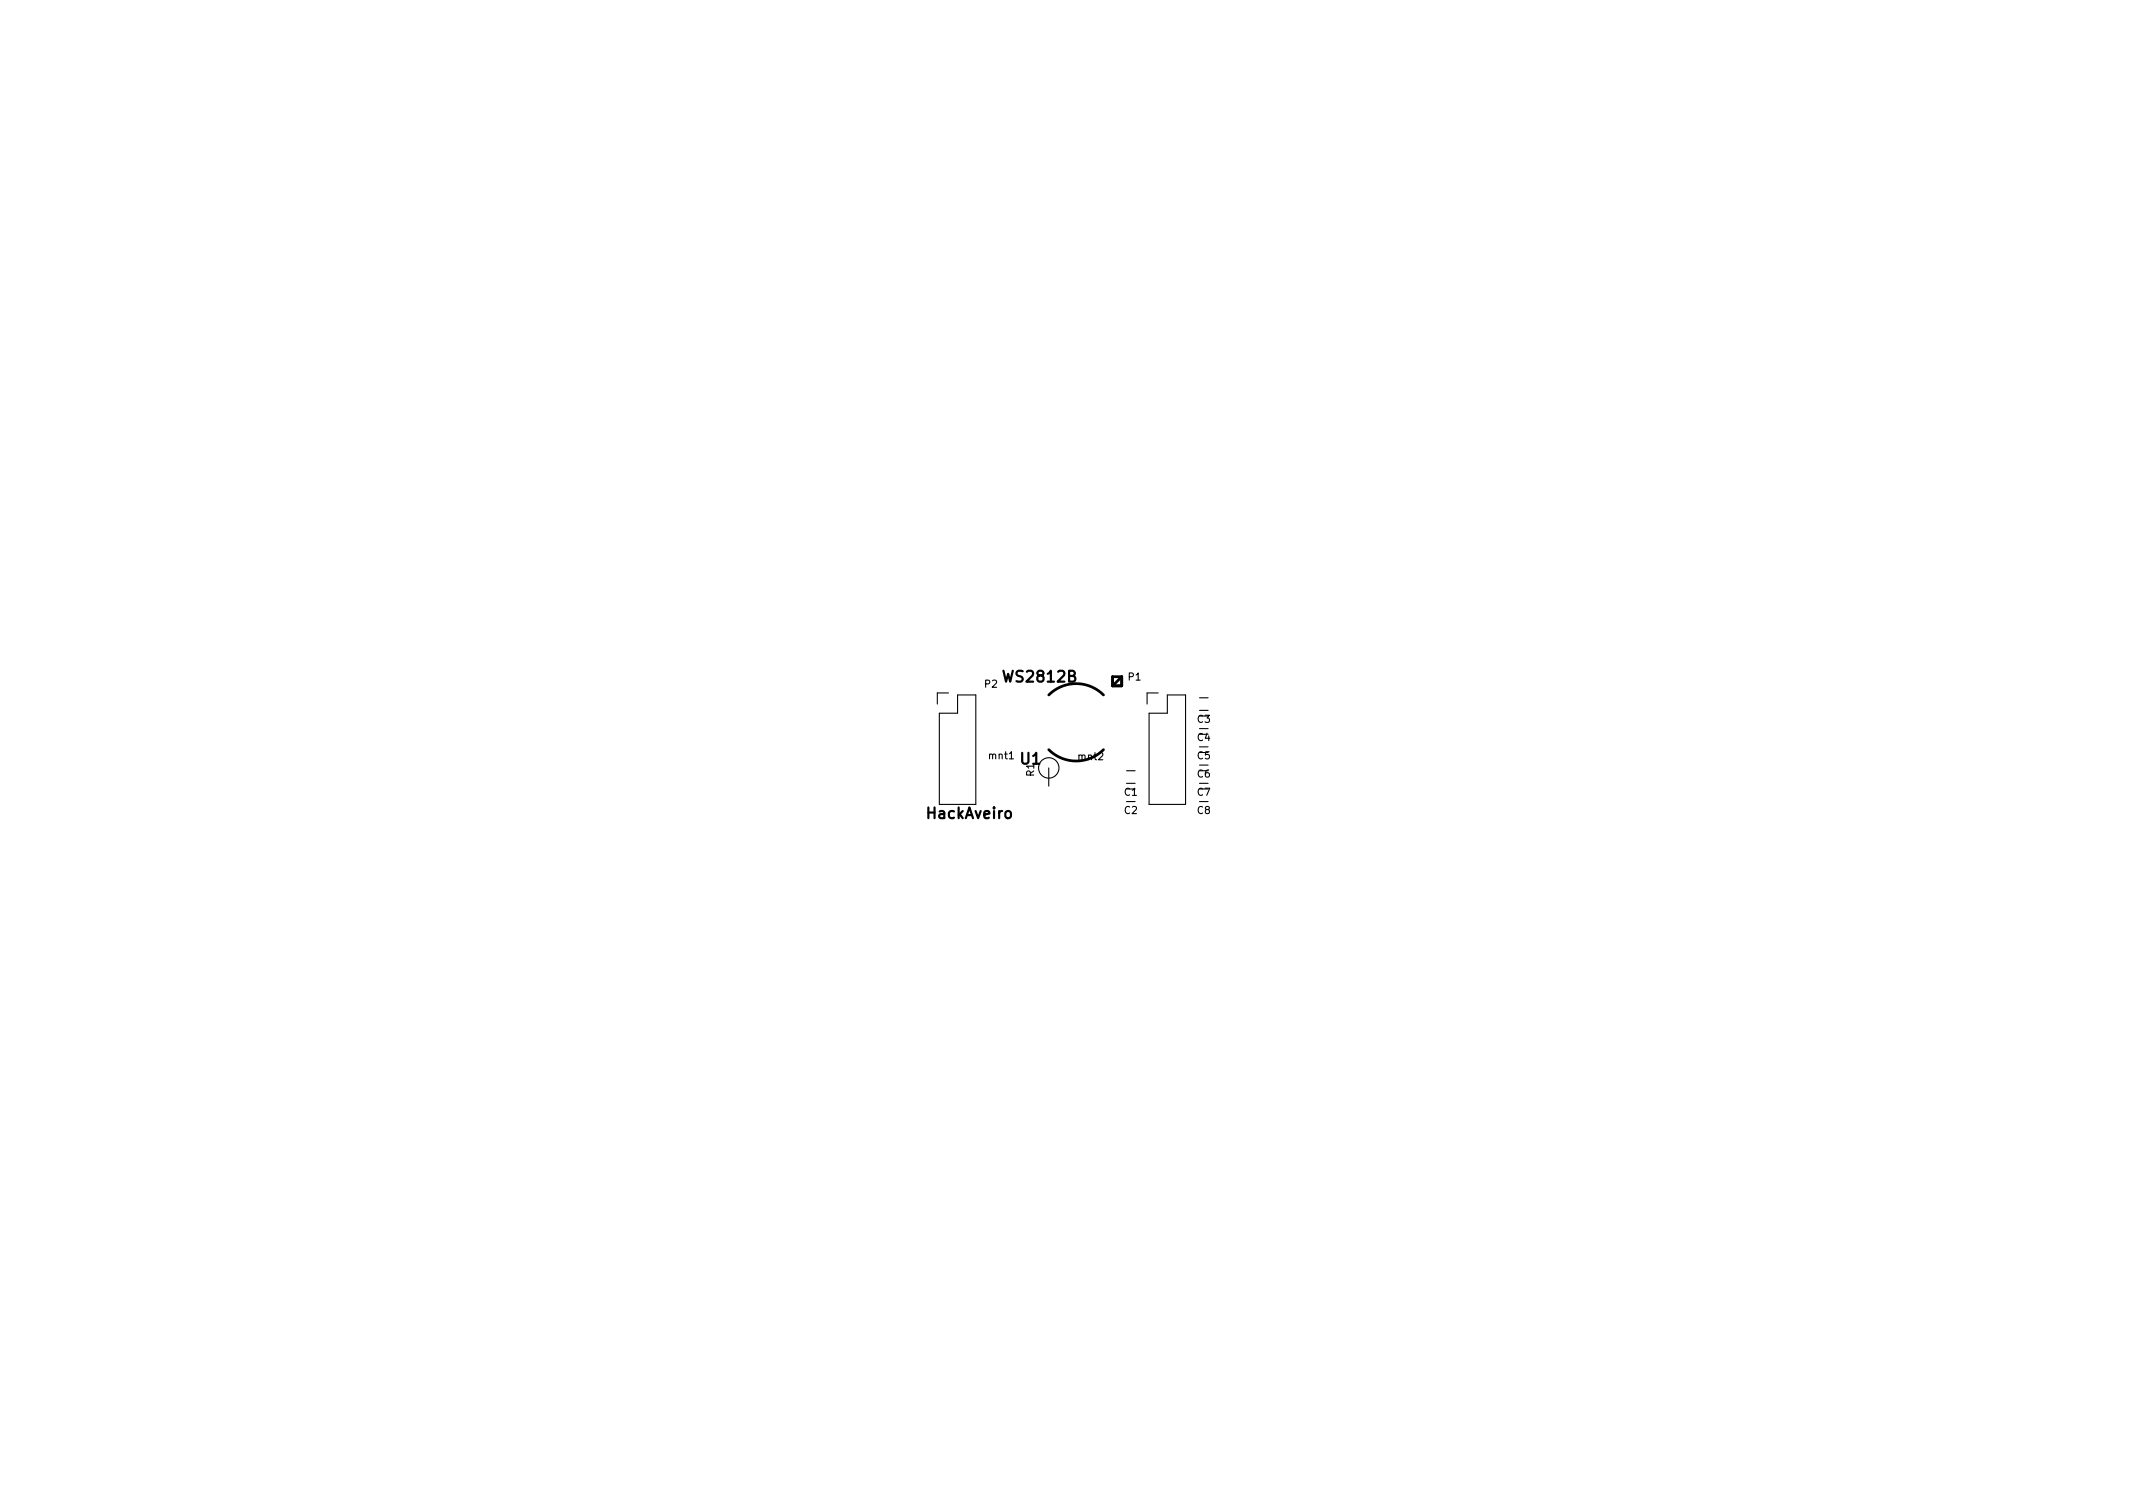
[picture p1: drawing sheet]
<svg xmlns="http://www.w3.org/2000/svg" width="297mm" height="210mm" viewBox="0 0 297 210" stroke-linecap="round" stroke-linejoin="round" font-family="sans-serif">
<defs><g id="words">
<g font-size="2.1">
<text x="139.9" y="95">WS2812B</text>
<text x="142.2" y="106.4">U1</text>
<text x="129.3" y="114">HackAveiro</text>
</g>
<g font-size="1.4">
<text x="137.1" y="95.7">P2</text>
<text x="157.1" y="94.7">P1</text>
<text x="166.7" y="100.6">C3</text>
<text x="137.8" y="105.7">mnt1</text>
<text x="150.2" y="105.8">mnt2</text>
<text x="166.7" y="103.2">C4</text>
<text x="166.7" y="105.7">C5</text>
<text x="144" y="108.1" transform="rotate(-90 144 108.1)">R1</text>
<text x="156.6" y="110.8">C1</text>
<text x="156.6" y="113.3">C2</text>
<text x="166.7" y="108.3">C6</text>
<text x="166.7" y="110.8">C7</text>
<text x="166.7" y="113.3">C8</text>
</g>
</g></defs>
<g fill="none" stroke="#000" stroke-width=".15">
<path d="M130.8 99.3h2.5v-2.5h2.6v15.2h-5.1zM132.1 96.5h-1.6v1.5M160 99.3h2.6v-2.5h2.5v15.2h-5.1zM161.3 96.5h-1.6v1.5M167 97.2h1.2M167 98.9h1.2M146 106.9v2.6M156.9 107.3h1.2M156.9 109.1h1.2M156.9 111.6h1.2M167 109.1h1.2M167 111.6h1.2"/>
<path d="M167 101.5h1.2M167 104h1.2M167 106.5h1.2"/>
<circle cx="146.1" cy="106.9" r="1.42"/>
</g>
<path d="M146 96.8a5.4 5.4 0 0 1 7.7 0M156.2 94.2h-1.3v1.3M156.2 94.2v1.3h-1.3M156.2 94.2l-1.3 1.3M146 104.4a5.4 5.4 0 0 0 7.7 0" fill="none" stroke="#000" stroke-width=".38"/>
<use href="#words"/>
</svg>
